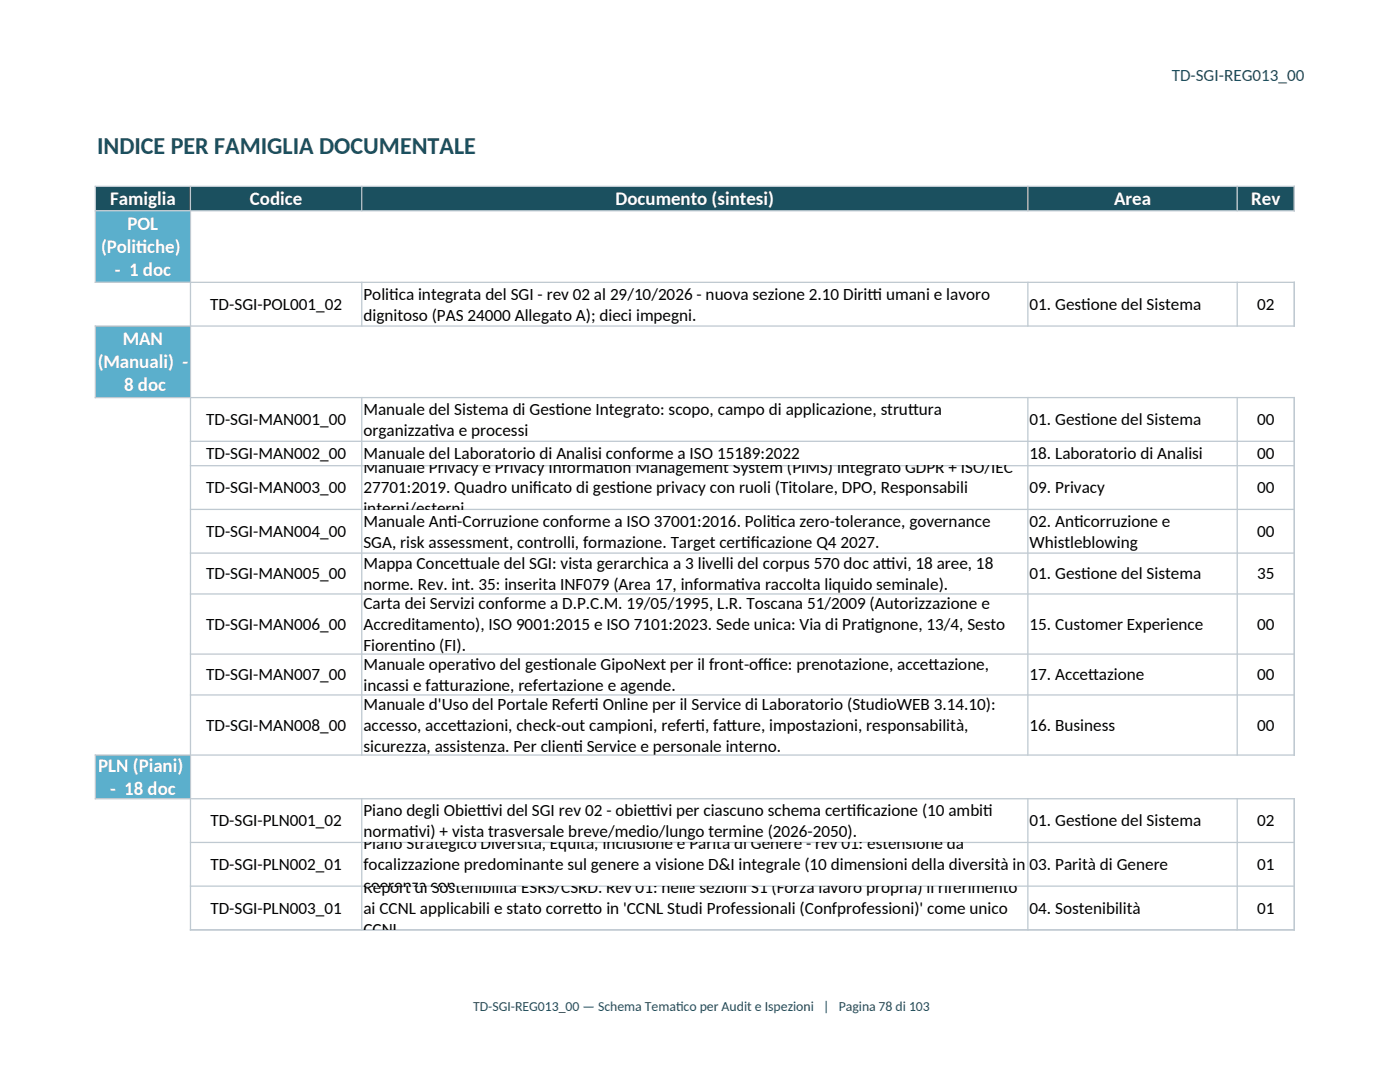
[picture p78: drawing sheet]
<svg xmlns="http://www.w3.org/2000/svg" width="279mm" height="216mm" viewBox="0 0 279 216" stroke-linecap="round" stroke-linejoin="round" font-family="sans-serif">
<defs><g id="words">
<text font-size="4.8" fill="#1b505f" x="19.4" y="30.7">INDICE PER FAMIGLIA DOCUMENTALE</text>
<g font-size="3.8" fill="#fff">
<text x="22" y="40.9">Famiglia</text>
<text x="49.9" y="40.9">Codice</text>
<text x="122.9" y="40.9">Documento (sintesi)</text>
<text x="222.3" y="40.9">Area</text>
<text x="249.7" y="40.9">Rev</text>
<text x="25.5" y="45.9">POL</text>
<text x="20.2" y="50.5">(Polit</text>
<text x="27.2" y="50.5">iche)</text>
<text x="22.9" y="55.1">- 1 doc</text>
<text x="24.5" y="68.9">MAN</text>
<text x="19.5" y="73.5">(Manuali) -</text>
<text x="24.8" y="78.1">8 doc</text>
<text x="19.6" y="154">PLN (Piani)</text>
<text x="22" y="158.6">- 18 doc</text>
</g>
<text font-size="3.4" fill="#1b505f" x="233.8" y="16.2">TD-SGI-REG013_00</text>
<g font-size="3.4">
<text x="72.5" y="59.8">Polit</text>
<text x="77.7" y="59.8">ica integrata del SGI - rev 02 al 29/10/2026 - nuova sezione 2.10 Dirit</text>
<text x="173.1" y="59.8">t</text>
<text x="173.1" y="59.8">i umani e lavoro</text>
<text x="42" y="61.9">TD-SGI-POL001_02</text>
<text x="72.5" y="64">dignitoso (PAS 24000 Allegato A); dieci impegni.</text>
<text x="205.5" y="61.9">01. Gest</text>
<text x="215.8" y="61.9">ione del Sistema</text>
<text x="250.9" y="61.9">02</text>
<text x="72.5" y="82.8">Manuale del Sistema di Gest</text>
<text x="110.9" y="82.8">ione Integrato: scopo, campo di applicazione, strut</text>
<text x="181.2" y="82.8">tura</text>
<text x="41.1" y="84.9">TD-SGI-MAN001_00</text>
<text x="72.5" y="87">organizzat</text>
<text x="85.7" y="87">iva e processi</text>
<text x="205.5" y="84.9">01. Gest</text>
<text x="215.8" y="84.9">ione del Sistema</text>
<text x="250.9" y="84.9">00</text>
<text x="41.1" y="91.7">TD-SGI-MAN002_00</text>
<text x="72.5" y="91.7">Manuale del Laboratorio di Analisi conforme a ISO 15189:2022</text>
<text x="72.5" y="94.3">Manuale Privacy e Privacy Informat</text>
<text x="120.5" y="94.3">ion Management System (PIMS) integrato GDPR + ISO/IEC</text>
<text x="205.5" y="91.7">18. Laboratorio di Analisi</text>
<text x="250.9" y="91.7">00</text>
<text x="41.1" y="98.5">TD-SGI-MAN003_00</text>
<text x="72.5" y="98.5">27701:2019. Quadro unif</text>
<text x="106.4" y="98.5">icato di gest</text>
<text x="123" y="98.5">ione privacy con ruoli (Titolare, DPO, Responsabili</text>
<text x="205.5" y="98.5">09. Privacy</text>
<text x="250.9" y="98.5">00</text>
<text x="41.1" y="107.2">TD-SGI-MAN004_00</text>
<text x="72.5" y="102.6">interni/esterni,</text>
<text x="72.5" y="105.1">Manuale Ant</text>
<text x="89.4" y="105.1">i-Corruzione conforme a ISO 37001:2016. Polit</text>
<text x="153.8" y="105.1">ica zero-tolerance, governance</text>
<text x="205.5" y="105.1">02. Ant</text>
<text x="214.3" y="105.1">icorruzione e</text>
<text x="250.9" y="107.2">00</text>
<text x="72.5" y="109.3">SGA, risk assessment, controlli, formazione. Target certicazione Q4 2027.</text>
<text x="72.6" y="113.5">Mappa Concet</text>
<text x="91.7" y="113.5">tuale del SGI: vista gerarchica a 3 livelli del corpus 570 doc at</text>
<text x="147.9" y="109.3">if</text>
<text x="175.8" y="113.5">t</text>
<text x="175.8" y="113.5">ivi, 18 aree, 18</text>
<text x="205.5" y="109.3">Whistleblowing</text>
<text x="41.1" y="115.6">TD-SGI-MAN005_00</text>
<text x="72.6" y="117.7">norme. Rev. int. 35: inserita INF079 (Area 17, informat</text>
<text x="146.8" y="117.7">iva raccolta liquido seminale).</text>
<text x="205.5" y="115.6">01. Gest</text>
<text x="215.8" y="115.6">ione del Sistema</text>
<text x="250.9" y="115.6">35</text>
<text x="41.1" y="125.7">TD-SGI-MAN006_00</text>
<text x="72.6" y="121.5">Carta dei Servizi conforme a D.P.C.M. 19/05/1995, L.R. Toscana 51/2009 (Autorizzazione e</text>
<text x="72.6" y="125.7">Accreditamento), ISO 9001:2015 e ISO 7101:2023. Sede unica: Via di Prat</text>
<text x="172.7" y="125.7">ignone, 13/4, Sesto</text>
<text x="205.5" y="125.7">15. Customer Experience</text>
<text x="250.9" y="125.7">00</text>
<text x="72.6" y="129.9">Fiorent</text>
<text x="81.4" y="129.9">ino (FI).</text>
<text x="41.1" y="135.8">TD-SGI-MAN007_00</text>
<text x="72.6" y="133.7">Manuale operat</text>
<text x="72.6" y="137.9">incassi e fat</text>
<text x="87.6" y="137.9">turazione, refertazione e agende.</text>
<text x="93.7" y="133.7">ivo del gest</text>
<text x="109.5" y="133.7">ionale GipoNext per il front-of</text>
<text x="151.3" y="133.7">f</text>
<text x="151.3" y="133.7">ice: prenotazione, accet</text>
<text x="185.3" y="133.7">tazione,</text>
<text x="205.5" y="135.8">17. Accet</text>
<text x="217.2" y="135.8">tazione</text>
<text x="250.9" y="135.8">00</text>
<text x="72.6" y="141.7">Manuale d'Uso del Portale Refert</text>
<text x="117.6" y="141.7">i Online per il Service di Laboratorio (StudioWEB 3.14.10):</text>
<text x="41.1" y="145.8">TD-SGI-MAN008_00</text>
<text x="72.6" y="145.8">accesso, accet</text>
<text x="91.1" y="145.8">tazioni, check-out campioni, refert</text>
<text x="138.8" y="145.8">i, fat</text>
<text x="145" y="145.8">ture, impostazioni, responsabilità,</text>
<text x="205.5" y="145.8">16. Business</text>
<text x="250.9" y="145.8">00</text>
<text x="72.6" y="150">sicurezza, assistenza. Per client</text>
<text x="114.4" y="150">i Service e personale interno.</text>
<text x="42" y="164.9">TD-SGI-PLN001_02</text>
<text x="72.5" y="162.8">Piano degli Obiet</text>
<text x="72.5" y="167">normat</text>
<text x="81.7" y="167">ivi) + vista trasversale breve/medio/lungo termine (2026-2050).</text>
<text x="95.1" y="162.8">t</text>
<text x="95.1" y="162.8">ivi del SGI rev 02 - obiet</text>
<text x="128.9" y="162.8">t</text>
<text x="128.9" y="162.8">ivi per ciascuno schema certicazione (10 ambit</text>
<text x="169" y="162.8">if</text>
<text x="196.2" y="162.8">i</text>
<text x="205.5" y="164.9">01. Gest</text>
<text x="215.8" y="164.9">ione del Sistema</text>
<text x="250.9" y="164.9">02</text>
<text x="42" y="173.6">TD-SGI-PLN002_01</text>
<text x="72.5" y="169.5">Piano Strategico Diversità, Equità, Inclusione e Parità di Genere - rev 01: estensione da</text>
<text x="72.5" y="173.6">focalizzazione predominante sul genere a visione D&amp;I integrale (10 dimensioni della diversità in</text>
<text x="205.5" y="173.6">03. Parità di Genere</text>
<text x="250.9" y="173.6">01</text>
<text x="72.5" y="177.8">coerenza con.</text>
<text x="72.5" y="178.2">Report di Sostenibilita ESRS/CSRD. Rev 01: nelle sezioni S1 (Forza lavoro propria) il riferimento</text>
<text x="42" y="182.4">TD-SGI-PLN003_01</text>
<text x="72.5" y="182.4">ai CCNL applicabili e stato corret</text>
<text x="116.3" y="182.4">to in 'CCNL Studi Professionali (Confprofessioni)' come unico</text>
<text x="205.5" y="182.4">04. Sostenibilità</text>
<text x="250.9" y="182.4">01</text>
<text x="72.5" y="186.5">CCNL.</text>
</g>
<g font-size="2.8" fill="#1b505f">
<text x="94.4" y="201.8">TD-SGI-REG013_00 — Schema Temat</text>
<text x="134.9" y="201.8">ico per Audit e Ispezioni | Pagina 78 di 103</text>
</g>
</g></defs>
<path d="M19 37.2h239.3v4.8h-239.3z" fill-rule="evenodd" fill="#1b505f"/>
<g fill="#5bafcc">
<path d="M19 42h19v14.3h-19z" fill-rule="evenodd"/>
<path d="M19 65h19v14.3h-19z" fill-rule="evenodd"/>
<path d="M19 150.6h19v8.8h-19z" fill-rule="evenodd"/>
</g>
<g fill="none" stroke="#bfc9d1" stroke-width=".26">
<path d="M18.9 37.2h239.5M19 37.1v19.4M38 37.1v148.6M72.2 37.1v5.1M205.1 37.1v5.1M246.9 37.1v5.1M258.3 37.1v5.1M18.9 42.1h239.5M18.9 56.3h239.5M72.2 56.2v9M205.1 56.2v9M246.9 56.2v9"/>
<path d="M258.3 56.2v9M18.9 65.1h239.5M18.9 79.3h239.5M19 64.9v14.6M72.2 79.2v71.6M205.1 79.2v71.6M246.9 79.2v71.6M258.3 79.2v71.6M37.9 88.1h220.5M37.9 92.9h220.5M37.9 101.6h220.5M37.9 110.4h220.5"/>
<path d="M37.9 118.5h220.5M37.9 130.5h220.5M37.9 138.7h220.5M18.9 150.7h239.5M18.9 159.4h239.5M19 150.5v9M72.2 159.3v26.4M205.1 159.3v26.4M246.9 159.3v26.4M258.3 159.3v26.4M37.9 168.1h220.5M37.9 176.8h220.5"/>
<path d="M37.9 185.5h220.5"/>
</g>
<use href="#words"/>
</svg>
